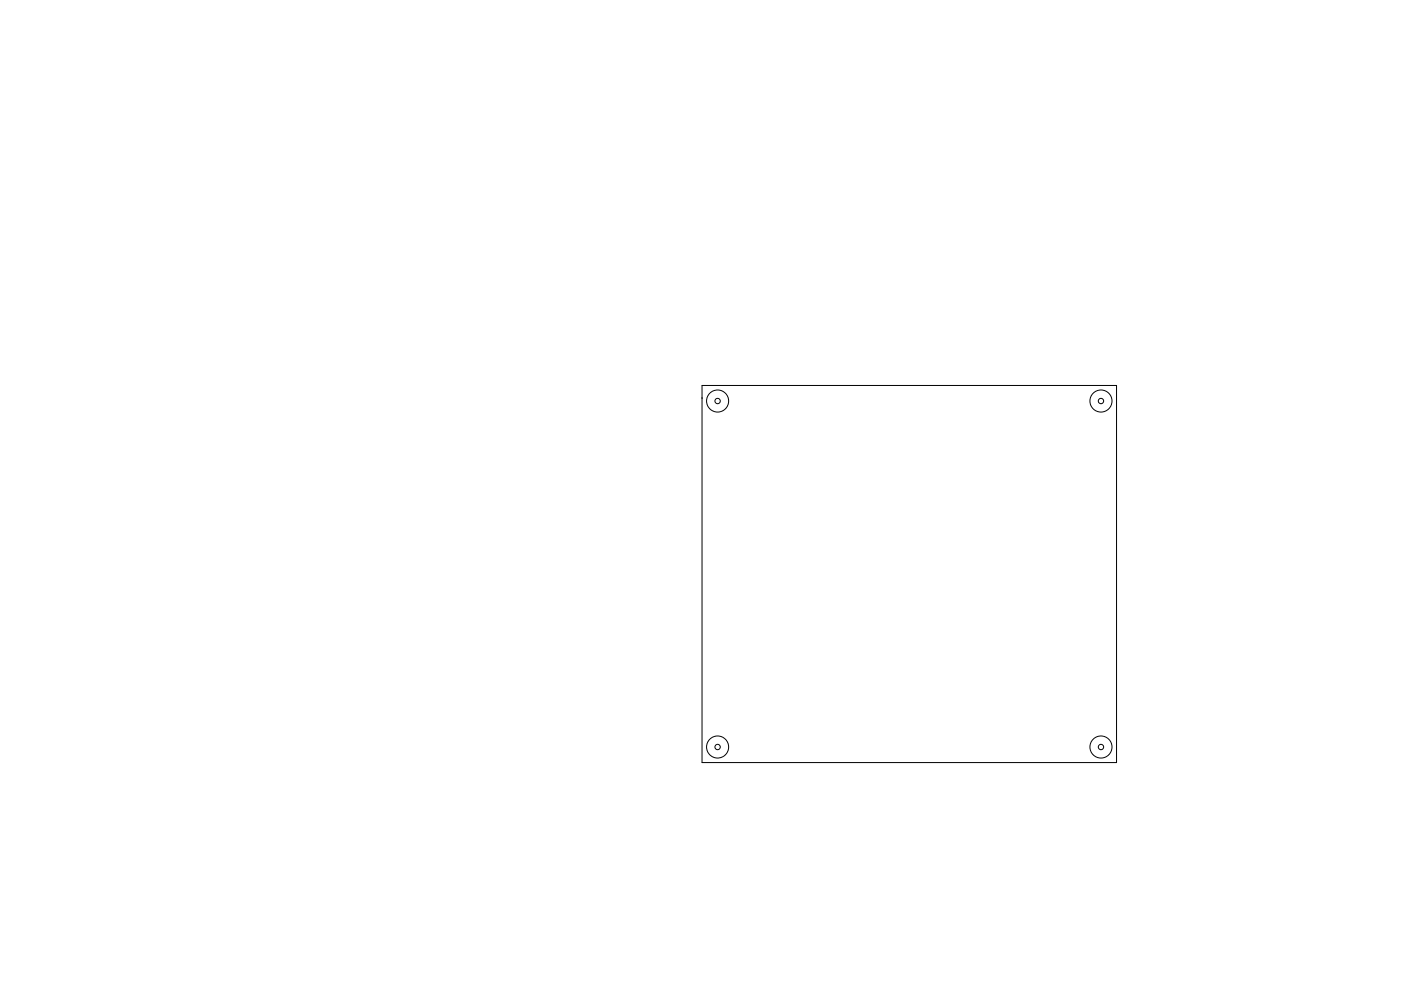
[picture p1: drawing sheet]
<svg xmlns="http://www.w3.org/2000/svg" width="297mm" height="210mm" viewBox="0 0 297 210" stroke-linecap="round" stroke-linejoin="round" font-family="sans-serif">
<g fill="none" stroke="#000" stroke-width=".21">
<path d="M148.8 81.8h87.9v80h-87.9z"/>
<circle cx="152.1" cy="85.1" r="2.34"/>
<circle cx="152.1" cy="85.1" r=".57"/>
<circle cx="233.4" cy="85.1" r="2.34"/>
<circle cx="233.4" cy="85.1" r=".57"/>
<circle cx="152.1" cy="158.5" r="2.34"/>
<circle cx="152.1" cy="158.5" r=".57"/>
<circle cx="233.4" cy="158.5" r="2.34"/>
<circle cx="233.4" cy="158.5" r=".57"/>
</g>
</svg>
